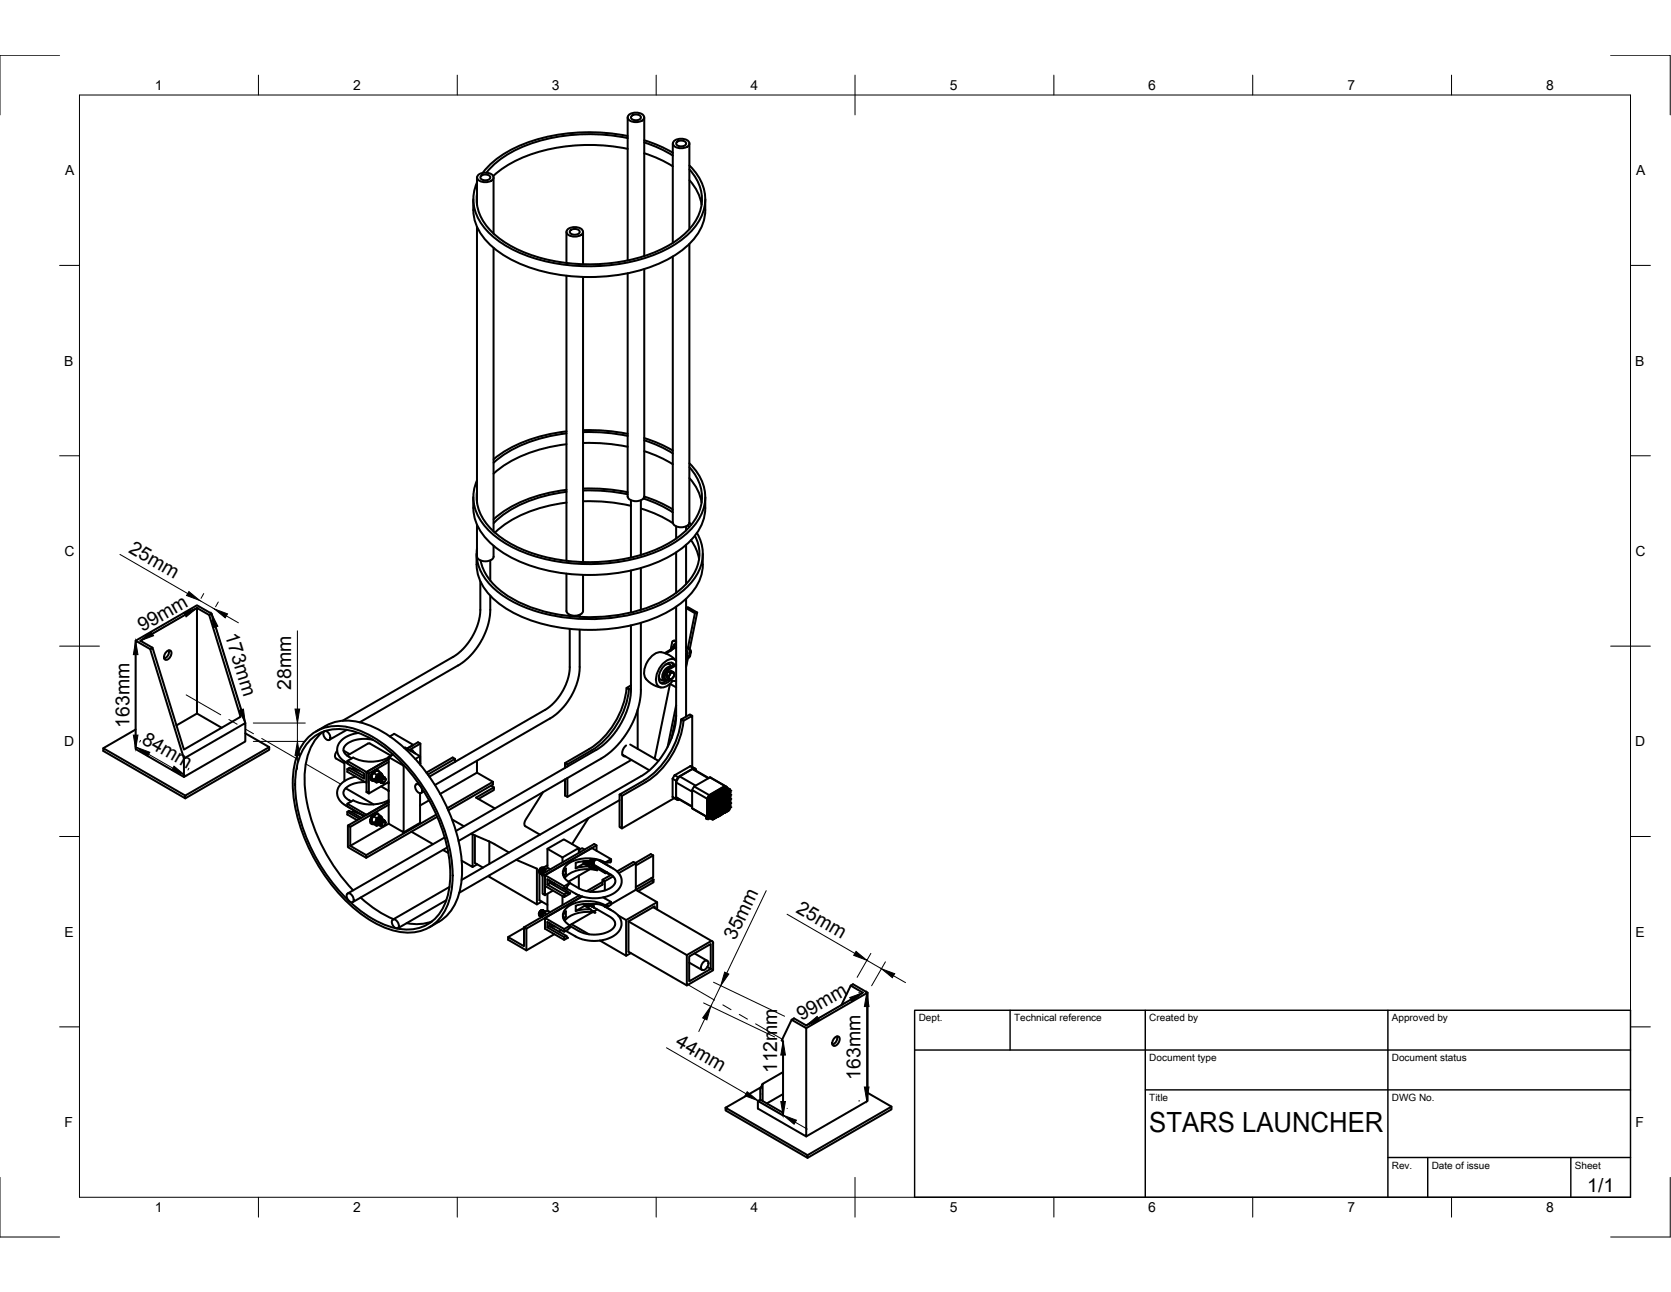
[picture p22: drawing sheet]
<svg xmlns="http://www.w3.org/2000/svg" width="279mm" height="216mm" viewBox="0 0 279 216" stroke-linecap="round" stroke-linejoin="round" font-family="sans-serif">
<defs><g id="words">
<text font-size="4.6" x="192.2" y="189.1">STARS LAUNCHER</text>
<g font-size="3.3">
<text x="21.4" y="92.2" transform="rotate(30 21.4 92.2)">25mm</text>
<text x="23.8" y="105.7" transform="rotate(-30 23.8 105.7)">99mm</text>
<text x="37.6" y="106.1" transform="rotate(73 37.6 106.1)">173mm</text>
<text x="48.7" y="115.2" transform="rotate(-90 48.7 115.2)">28mm</text>
<text x="21.6" y="121.6" transform="rotate(-90 21.6 121.6)">163mm</text>
<text x="23.5" y="124.1" transform="rotate(30 23.5 124.1)">84mm</text>
<text x="132.9" y="152.4" transform="rotate(30 132.9 152.4)">25mm</text>
<text x="123" y="157.3" transform="rotate(-64 123 157.3)">35mm</text>
<text x="134" y="170.6" transform="rotate(-30 134 170.6)">99mm</text>
<text x="112.8" y="174.7" transform="rotate(30 112.8 174.7)">44mm</text>
<text x="129.9" y="179.4" transform="rotate(-90 129.9 179.4)">112mm</text>
<text x="143.9" y="180.4" transform="rotate(-90 143.9 180.4)">163mm</text>
<text x="265.4" y="199.1">1/1</text>
</g>
<g font-size="2.3">
<text x="25.9" y="15">1</text>
<text x="59" y="15">2</text>
<text x="92.3" y="15">3</text>
<text x="125.5" y="15">4</text>
<text x="158.8" y="15">5</text>
<text x="192" y="15">6</text>
<text x="225.3" y="15">7</text>
<text x="258.5" y="15">8</text>
<text x="10.9" y="29.3">A</text>
<text x="273.6" y="29.3">A</text>
<text x="10.8" y="61.1">B</text>
<text x="273.4" y="61.1">B</text>
<text x="10.8" y="92.9">C</text>
<text x="273.5" y="92.9">C</text>
<text x="10.8" y="124.7">D</text>
<text x="273.4" y="124.7">D</text>
<text x="10.8" y="156.5">E</text>
<text x="273.5" y="156.5">E</text>
<text x="10.8" y="188.3">F</text>
<text x="273.5" y="188.3">F</text>
<text x="25.9" y="202.6">1</text>
<text x="59" y="202.6">2</text>
<text x="92.3" y="202.6">3</text>
<text x="125.5" y="202.6">4</text>
<text x="158.8" y="202.6">5</text>
<text x="192" y="202.6">6</text>
<text x="225.3" y="202.6">7</text>
<text x="258.5" y="202.6">8</text>
</g>
<g font-size="1.7">
<text x="153.6" y="170.7">Dept.</text>
<text x="169.6" y="170.7">Technical reference</text>
<text x="192.2" y="170.7">Created by</text>
<text x="232.7" y="170.7">Approved by</text>
<text x="192.2" y="177.3">Document type</text>
<text x="232.7" y="177.3">Document status</text>
<text x="192.2" y="184">Title</text>
<text x="232.7" y="184">DWG No.</text>
<text x="232.7" y="195.3">Rev.</text>
<text x="239.4" y="195.3">Date of issue</text>
<text x="263.3" y="195.3">Sheet</text>
</g>
</g></defs>
<g fill="none" stroke="#000" stroke-width=".34">
<path d="M104.9 19.6v23.9M105 19.3a1.91 1.91 0 0 1 2.6 0 .71 .71 0 0 1-.6 1 1.56 1.56 0 0 1-2.1-.7zM105.6 19.4a1.04 1.04 0 0 1 1.6 .2 .96 .96 0 0 1-1.7 0zM107.7 19.6v23.2M79.1 33.3a9.1 9.1 0 0 0 4.5 8.9 27.6 27.6 0 0 0 16.9 4 25.7 25.7 0 0 0 13-4 9 9 0 0 0 4.4-8.9M79.8 29.7v4.5M79.8 37.9v46.1M79.8 34.2h.1M79.9 29.4a1.91 1.91 0 0 1 2.5 0 .71 .71 0 0 1-.6 1 1.56 1.56 0 0 1-2-.8zM80.4 29.5a1.04 1.04 0 0 1 1.6 .1 .96 .96 0 0 1-1.7 0zM82.5 29.7v9.3M94.7 38.7v5.3"/>
<path d="M94.8 38.4a1.91 1.91 0 0 1 2.6 0 .71 .71 0 0 1-.7 1.1 1.56 1.56 0 0 1-2-.8zM95.3 38.6a1.04 1.04 0 0 1 1.6 .1 .96 .96 0 0 1-1.6 0zM97.5 38.7v5.5M105 22.7a30.3 30.3 0 0 0-20.2 2.7 13.4 13.4 0 0 0-4.1 3.5M105 24.9a29.9 29.9 0 0 0-19.2 2.2l-2.3 1.5-1 .8M105 23.1a29.6 29.6 0 0 0-19.6 2.4 13.3 13.3 0 0 0-4.1 3.4M107.7 23.4l2.2 .8 2.6 1.3M107.7 25.6l2.9 1.2 1.9 1M107.7 23.8l2.2 .8 2.6 1.4M112.5 24v16.6M112.6 23.7a1.91 1.91 0 0 1 2.6 0 .71 .71 0 0 1-.7 1 1.56 1.56 0 0 1-2-.7zM113.1 23.8a1.04 1.04 0 0 1 1.6 .2 .96 .96 0 0 1-1.6 0z"/>
<path d="M115.3 24v14.3M115.3 27.6a7.3 7.3 0 0 1 1.7 9.1 15.3 15.3 0 0 1-8.7 6.3 31.3 31.3 0 0 1-22.4-1.2 12.5 12.5 0 0 1-6.3-6.1 6.6 6.6 0 0 1 .2-5.2M115.3 30.1l1.2 1.7 .5 1.2 .3 1.2M115.3 28.3a7 7 0 0 1 0 9.9 19.2 19.2 0 0 1-10.9 5.4 30.2 30.2 0 0 1-18.1-2.1 12 12 0 0 1-6.2-6l-.3-1-.1-1.1 .1-1M82.5 41.4v47.4M94.7 46.1v47.6M97.5 46.3v47.6M104.9 45.7v37.3M107.7 45v38l2.9 1.1 1.9 1M112.5 42.9v44.4a1.53 1.53 0 0 0 2.2 .7l.5-.4 .1-.3M115.3 40.8v46.5M94.7 72.4a22 22 0 0 0-12.2 4.9"/>
<path d="M94.7 74.2a22 22 0 0 0-12.2 4.9M94.7 72.1a23.7 23.7 0 0 0-12.2 4.6M97.5 72.2a31.8 31.8 0 0 1 7.5 .6M97.5 74a31.8 31.8 0 0 1 7.5 .7M97.5 71.9a32.8 32.8 0 0 1 7.5 .6M107.7 73.2l2.2 .8 2.6 1.3M107.7 73.6l2.2 .8 2.6 1.4M107.7 75.4l2.2 .8 2.6 1.4M115.3 77.4a7.3 7.3 0 0 1 1.7 9.1 15.3 15.3 0 0 1-8.7 6.3 31.3 31.3 0 0 1-22.4-1.2 12.5 12.5 0 0 1-6.3-6.1 6.6 6.6 0 0 1 .2-5.2M115.3 78.1a7 7 0 0 1 0 9.9 19.2 19.2 0 0 1-10.9 5.4 30.2 30.2 0 0 1-18.1-2.1 12 12 0 0 1-6.2-6l-.3-1.1-.1-1 .1-1M115.3 79.9l1.2 1.7 .5 1.2 .3 1.2M79.1 83.1a9.1 9.1 0 0 0 4.5 8.9 27.6 27.6 0 0 0 16.9 4 25.7 25.7 0 0 0 13-4 9 9 0 0 0 4.4-8.9"/>
<path d="M79.7 92.5v1.8M79.8 87.7v5.3a1.53 1.53 0 0 0 2.2 .6l.5-.3v-.3M79.8 84h.1M80.3 97.1v4.9l-.3 1.9-.4 1.2-.6 1.3-1.5 2-1.6 1.3-18.6 10.7M82 99.6l-.1 3.3-.6 2.3-1.2 2.5-.9 1.2-.9 1.1-1.6 1.2-16.6 9.5M82 93.6v3.4M82.5 91.2v1.8M94.7 95.9v6.2M94.7 81.9a22 22 0 0 0-12.2 4.9M94.7 84a21.2 21.2 0 0 0-11.9 5M94.7 82.2a20.6 20.6 0 0 0-12.2 5.2M97.5 96.1v6"/>
<path d="M97.5 83.8a30.8 30.8 0 0 1 8 .7M97.5 82a31 31 0 0 1 7.5 .6M97.5 81.6a32 32 0 0 1 7.5 .7M104.9 83a1.53 1.53 0 0 0 2.3 .6l.4-.4 .1-.2M105.5 83.6v9.6M105.5 95.3v7.1M107.2 83.6v9.1M107.2 94.9v7M107.2 85a20.2 20.2 0 0 1 5.3 2.4M107.6 83.3a19.8 19.8 0 0 1 4.9 2.3M113.1 88v2M113.1 92.3v6.8"/>
<path d="M114.7 88v.6M114.7 91.1v6.5M115 87.8l.3 .3M115.3 87.4l.3 .3M115.5 90.3l.9 1.5 .5 1.6M116.2 89.5a6.6 6.6 0 0 1-1.1 7.6 18.1 18.1 0 0 1-10.1 5.4 28.8 28.8 0 0 1-19.4-2.5 9.9 9.9 0 0 1-5.2-6.3M116.5 89.1a6.9 6.9 0 0 1-1.2 8.6 19.7 19.7 0 0 1-10.9 5.2 30.1 30.1 0 0 1-18.7-2.4 11.5 11.5 0 0 1-5.7-5.9l-.3-2 .1-1M117.5 92.5a8.8 8.8 0 0 1-4.3 8.8 26.9 26.9 0 0 1-16.5 3.9 24.1 24.1 0 0 1-13.8-4.8 8.1 8.1 0 0 1-3.2-6.1M25.1 108.5l-2.4-1.4v18.1l8.1 4.6M27.8 108.9l.2-.1 .5-.1a1.01 1.01 0 0 1-.9 1.5 .88 .88 0 0 1 .2-1.3zM28.2 108.7a1.23 1.23 0 0 1-.7 1.3M32.9 101.6l-9.4 5.5 2 1.1"/>
<path d="M32.9 119.2l-3.4 2M35 102.8l-2.1-1.2v17.6l4.2 2.4M35.4 102.5l-2.5-1.4-10.2 6M94.7 102.1a1.53 1.53 0 0 0 2.2 .6l.5-.4 .1-.2M95.3 105.1v6.7l-.2 .9-.3 1.3-.6 1.3-1.5 2.1-1.3 1.1-19.6 11.3M95.3 102.7v.3M96.9 105.2v6.6l-.1 1.3-.4 1.4-.6 1.3-.9 1.5-1 1.2-.8 .8-1.1 .7-19.3 11.2M96.9 102.7v.4M104.8 115a14 14 0 0 1-6.3 10.2l-4 2.3 .4 .2 4-2.3a13.9 13.9 0 0 0 6.3-10.2M105.5 104.5v11.1l-.2 1.4-.5 1.8-.4 1.1-.8 1.4-1.2 1.7-1.3 1.3-1.1 .9-23.8 13.7M105.5 114.5l-.7 .5 .3 .2 .4-.2M106.6 118.6v6.5"/>
<path d="M107.2 104.1v11.5l-.2 1.5-.4 1.6-.7 1.9-1 1.8-1.2 1.6-1.5 1.5-1.5 1.2-24 13.8M108 113.4l1.1 1 1.4 .5M110.2 113a.61 .61 0 0 0 .5 .7M110.7 113.7h.5M111.3 111.1a.66 .66 0 0 1 1 .3M111.4 112.8l.1 .5 .4 .2v-.2M111.6 113.7a1.35 1.35 0 0 1-1.2 .4M111.7 112.2l-.3 .6 .4 .3M111.9 111.9a1.33 1.33 0 0 0-.6 1.7l1.8 .2M112.1 112.6l.4-.2a.64 .64 0 0 1 .1 .7 .64 .64 0 0 1-.7 .3v-.5zM112.1 112.4l.5-.1-.4-.2-.5 .1 .4 .2-.3 .7 .1 .2M112.2 111.4a1.53 1.53 0 0 0-1.4 2.1l.4 .2h.3"/>
<path d="M112.3 110.7l.3 .6M112.5 108.4l-1.2 .8M112.6 107.1l.5 .1M112.6 112.3l.1 .4-.1 .4-.2 .3-.5 .1M112.7 108.3h-.2l-.1-.2 .2 .3M112.8 111.1a.87 .87 0 0 0-1.4-.1 2.8 2.8 0 0 0-1.2 2.8 .84 .84 0 0 0 1.4 .3l.4-.4M112.9 107.6a.39 .39 0 0 0 .1 .7 .31 .31 0 0 1-.4-.3 .31 .31 0 0 1 .3-.3l.1 .1M113 110.4a1.23 1.23 0 0 0-1.6 0 3.9 3.9 0 0 0-1.6 3.7 1.09 1.09 0 0 0 1.8 .5l.9-.8M113.1 119.6l-.1 1.2-.3 1.3-.6 1.7-.6 1.3-1.7 2.5-1.7 1.5-30.9 17.9M113.1 110.4l-1-.8-1.4-.6a1.97 1.97 0 0 0-2.1 1.1 3.1 3.1 0 0 0-.6 3.3M113.1 111l-1.4 .8-.4 .3a.95 .95 0 0 0 .1 1.5M113.1 107.3l-.3-.2-.3 .1-.3 1.3-1.1 .6"/>
<path d="M113.1 101.4v18.2M113.1 119.6l-.8 3.8M113.1 114.9l-1.1-.6-2.5 12.5M113.1 117.9l-1.5 6.9M113.1 111.2l-1.2 .7M114.7 100.1v19.7M114.7 101.5h.3l1.6 .9-.4 .1-1.5-.9M114.7 108.1l.7 .5 .1 .4M114.7 108.3l.4 .2M114.7 108.7a.33 .33 0 0 1 .3 .4 .33 .33 0 0 1-.3 .3M114.7 109.2l.2 .2M114.7 108.7h.1"/>
<path d="M114.8 109.5l.2 .2M114.8 109.5v.2M114.8 109.7l-.1 .3M114.9 108.8l-.1 .5M115 110l-.3 1.5M115.1 109.6l-.1 .1h-.2M115.1 108.5l.3 .3-.2 .9-.5 .5M115.5 109l-.1 .7-.5 .4-.2 1M115.7 119.6l-.4-.2-1.4 .8 .4 .3 1.4-.9v8.6M116.2 102.5l-1.2 5.8M116.6 102.4l-1.3 6.1M22.7 121.9l-5.4 3.1"/>
<path d="M41 120.8v3.1l-10.2 5.9v-3l10.2-6-5.6-18.3-.4 .3 5.2 17-9.4 5.5-5.3-17.1-.4 .3 5.7 18.3M41 122.5l4 2.4v.4l-14 8.1M45 124.9l-14 8v.5l-13.7-7.9v-.5l13.7 7.9M51.5 123.2a7.3 7.3 0 0 1 8-1.4 22.8 22.8 0 0 1 10.9 9.2 28.5 28.5 0 0 1 5.3 15.3 10.5 10.5 0 0 1-2.6 7.6 7.3 7.3 0 0 1-7.9 1.4 22.8 22.8 0 0 1-11-9.1 28.5 28.5 0 0 1-5.3-15.3 10.5 10.5 0 0 1 2.6-7.7zM51.8 123.7a7.1 7.1 0 0 1 7.7-1.4 22.5 22.5 0 0 1 11.1 9.5 26.1 26.1 0 0 1 4.6 15.9 8.3 8.3 0 0 1-4.2 7 8.7 8.7 0 0 1-7.3-.4 26.1 26.1 0 0 1-11.4-12 24.3 24.3 0 0 1-2.9-12.8 9.6 9.6 0 0 1 2.4-5.8zM52.9 122.2a8.8 8.8 0 0 1 9.7-.6 26.9 26.9 0 0 1 11.7 12.3 24.1 24.1 0 0 1 2.7 14.3 8.1 8.1 0 0 1-3.6 5.9M54 122.3a9.6 9.6 0 0 0-3.1 7.7 28.5 28.5 0 0 0 7.3 17.8l.9 1M54.2 122.2a.96 .96 0 0 1 .9 1.4 .96 .96 0 0 1-.9-1.4zM54.2 122.2h.1M56.4 125.5l-.3 .4a.66 .66 0 0 0 .1 .8l1.4 .9M57.4 125.4l1.1 .6M57.6 127.2v3.3"/>
<path d="M57.8 131.7l4.7 2.7M58 122l-3 1.6M58.1 134.3l3.2 1.9 3.7-2.2-6.8 4 .4 .2 6.4-3.7M58.1 127.2l3.2 1.8 3.7-2.1-3.7 2.1v1.8l-3.2-1.8v-.5l.3-.2 2.5 1.4M58.1 135.7l2 1.1M58.6 138.2v3.1M58.7 135.7l.3-.2 1.2 .5M58.7 128.4h.3l1.1 .4M59 126.6l-.9 .6v.4l2.8 1.6v.9l-2.8-1.6M59 133.7l-.9 .6v.5l2.8 1.6M59.5 129.8l-1.5 .5-1 .7-.6 1v.9l.3 .8 .6 .6 3.2 1.8M59.9 122.5l-1 .2-1.2 .5-.8 .7-.4 .8-.1 .7 .2 .8 .6 .7 .9 .6"/>
<path d="M60.4 136.7l-2-1.2-.3 .2v.4l1.6 1M60.5 136.2h.1M60.6 136.2h.1M60.7 136.3h.1M60.8 136.3h.1M61.1 130.7l-1.1 .1-1.1 .2-.9 .5-.4 .5-.2 .5 .2 .5 .4 .5 .7 .4M61.3 129l.4 .2v3.4l-.4-.2zM61.9 137h.1M61.9 136.9l.2 .2M62 129.8h.1M62.1 129.8l-.1-.1 .1 .2M62.1 129.8h.1"/>
<path d="M62.1 137.2l.3 .5 .6 .3-.4-.5M62.1 137.2l-.2 .1M62.1 137.2h-.2M62.1 130l.3 .5 .6 .3-.3-.5M62.1 130l-.2 .1M62.1 130h-.2M62.1 129.3v.5v-.3M62.2 137.4l-.2 .1M62.2 130.2l-.2 .1M62.3 136.3l-.2 .3M62.3 136.3l.4-.1h-.3l-.2 .2-.1 .7v-.4zM62.4 123.6l-1.1-.1-1.5 .1-1 .3-.9 .5-.4 .6v.6l.4 .6 .9 .5"/>
<path d="M62.4 136.4l-.2 .3M62.4 129.2l-.2 .3M62.4 136.4l.6-.4 .6 .3-.6 .4zM62.4 129.2l.7-.4 .5 .3-.6 .4zM62.4 129.2l-.3 .8 .6 .3 .3-.8M62.5 136.1l.1 .1M62.5 136.1h.1M62.5 128.9h.1M62.6 136.3l-.3 .2-.1 .4M62.6 129l-.3 .3-.1 .3M62.7 128.9l-.3 .1M62.7 128.9v.1"/>
<path d="M62.7 129l-.4 .1M62.7 128.7l.1 .2M62.8 136.1l-.1-.2v.2M62.9 135.9l.1 .1M63 136.7l-.4 .8-.5-.3 .3-.8-.2 .4M63 128.6v.2M63.1 130.4h.1M63.2 137.7h.1M63.3 136.9l-.2 .3M63.3 129.7l-.2 .3M63.3 137.8h.1M63.3 136.1l-.1-.2a1.01 1.01 0 0 0-1.2 1 .6 .6 0 0 0 .2 .8h.3"/>
<path d="M63.4 130.6l-.4 .1a.9 .9 0 0 1 .7-1.5l.2 .5h-.3l-.2 .4-.1 .3 .1 .2M63.4 137.8l-.4 .2M63.4 137l-.2 .3M63.4 130.6l-.4 .2M63.4 129l-.1-.3a.97 .97 0 0 0-1.3 .9 .62 .62 0 0 0 .3 .9h.2M63.4 130.6h.1M63.4 129.7l-.2 .4M63.4 137.8v.1M63.5 137l-.2 .4M63.5 129.8l-.2 .3M63.6 136.7h.1M63.6 129.5h.1"/>
<path d="M63.6 136.3l.3 .6a.36 .36 0 0 0-.1-.4 .36 .36 0 0 0-.5 0l-.4 .6a.48 .48 0 0 0 .3 .8l.2-.1M63.6 136.7l-.3 .1-.2 .3-.1 .3 .2 .3M63.6 129.1l.3 .4v.2M63.6 136.7v.1M63.6 136.7a.59 .59 0 0 0-.5 .3 .59 .59 0 0 0 0 .7v-.1M63.6 129.9l-.1 .3M63.6 137.1l-.2 .3M63.6 129.5a.58 .58 0 0 0-.5 .3 .58 .58 0 0 0 0 .6M63.6 129.5l-.2 .1-.3 .3-.1 .3 .2 .3M63.7 138h.1M63.7 136.8h-.3l-.3 .4v.3l.1 .2M63.7 129.6l-.2-.1-.3 .3-.1 .4 .1 .3"/>
<path d="M63.7 131.4l1.3 .7M63.7 136.8h-.2l-.3 .4v.3l.1 .3M63.7 137.2l-.1 .3M63.7 136.8h.1M63.8 129.9l-.2 .4M63.8 129.6h-.3l-.3 .4v.3l.1 .3M63.8 130.8h.1M63.8 138.1h.1M63.8 136.9l-.2-.1-.4 .4v.4l.2 .2M63.8 129.6h-.2l-.3 .3-.1 .4 .2 .3M63.9 136.9h-.3l-.3 .4v.3l.1 .2M63.9 137.3l-.2 .3"/>
<path d="M63.9 136.9h.1M63.9 130l-.2 .4M63.9 129.7h-.2l-.3 .3-.1 .4 .2 .2M63.9 136.9h-.3l-.2 .3-.1 .4 .2 .3M64 137h-.3l-.2 .2-.1 .5 .2 .2M64 137h.1M64 129.7l-.2 .1-.3 .3-.1 .4 .2 .2M64 137.5l.3-.2 .2 .2-.2 .4-.3 .1-.1-.2zM64 130.2l.3-.1 .2 .2-.2 .3-.3 .2-.1-.2zM64.1 137h-.4l-.2 .4-.1 .3 .2 .2M64.1 129.8h-.3l-.3 .3-.1 .4 .2 .2M64.1 130l-.3 .6"/>
<path d="M64.1 137.3l-.3 .5M64.1 137l-.2 .1-.3 .3-.1 .4 .2 .2M64.1 137h.1M64.2 129.8h-.3l-.3 .4v.4l.1 .2M64.2 138h-.1M64.2 137.1h-.3l-.3 .3v.4l.1 .2M64.2 130.8h.1M64.2 129.9l-.3-.1-.3 .4v.4l.1 .2M64.3 137.1h-.3l-.3 .3v.5l.1 .2M64.3 137.1h.1M64.3 129.9h-.3l-.2 .3-.1 .4 .1 .2M64.3 137.2l-.1-.1-.2 .1-.3 .4v.4l.2 .1 .2-.1"/>
<path d="M64.3 130l-.3-.1-.3 .5v.4h.4M64.5 137.5h.1M64.5 137.5l-.2-.3-.4 .3-.1 .5h.3M64.5 130.3h.1M64.5 130.3l-.2-.3-.4 .2-.1 .5 .1 .1h.3M64.8 130.8l.2 .1M64.9 130.7l.1 .1M64.9 132.2h.1M65 126.5l2.5 1.5v11.1l-2.5-1.5zM65 137.6l-6.4 3.7M65 127.3l-3.3 1.9M65 130.7l-3.3 1.9"/>
<path d="M65 126.5a6.5 6.5 0 0 1-5.9 .1M65 133.7a6.5 6.5 0 0 1-5.9 0M65.2 123.1l.7-.5 3.2 1.9-1.1 .6 1.9-1.1 .4 .3-.1 3.3M65.7 126l-.3 .3-3.7-2.1-3.7 2.1M65.7 126.1l-.7 .4M67.6 127.9l-.1 .1M67.6 125l.1-.1 2.5 1.5M68.5 125.4l.3-.1 .2 .1 .1 .3M68.7 125.3l.1 .2M68.7 125.5l.6 .3M68.8 139l3.6 2.1M69.4 125.8v.1"/>
<path d="M69.6 131.1a.96 .96 0 0 1 .8 1.4 .96 .96 0 0 1-.8-1.4zM69.9 130.9l-.3 .2M70.2 132.5v5l-2.7 1.6M70.2 126.4v1.4M70.2 126.4l-.8 .4M70.3 124.3l-1.9 1M70.9 132.3l-.5 .2M71.7 133.7l-1.5 .9M72.9 136.1l-11.7 6.8M73.1 136.5l-11.9 6.8-3-1.7v-3.6M74.4 139.9l-16.3 9.4M75.6 136.9l2 1.2"/>
<path d="M76.1 127.3v-.5l-.4-.2-4.4 2.5M76.1 126.8l-4.6 2.6M78.8 139.3l3.2 1.4 3.1 1.8M79 139.4v5.5l-1.8-1.1M79.4 139.6v4.6l1.4 .8M79.8 127.1v2M79.8 129.1l-6.2 3.6M79.8 129.1l2.6 1.5M80 133.5l2.6-1.5v-.4l-3 1.7 3.2 1.8M82.1 131.3l.5 .3M82.4 130.6l-7.6 4.5M82.4 130.6v.5l-7.4 4.3"/>
<path d="M90.8 132.4l-2.9 4.5a.89 .89 0 0 0-.1 1.2l2.5 1.4M94.5 127.5v.8M94.9 127.7v.4M94.9 130v3.2M98.4 136.7l-2.7 4.4M103.6 132.8v5.4l.4 .2 8.8-5M103.6 133.7l-26.8 15.5M104.1 126.1l4.5 2.6M104.2 126.2h-.1M104.7 124.6a1.43 1.43 0 0 0-.5 1.7l.4 .1M105.4 124.4l4.7 2.7M105.6 127l-10.7 6.2-.4-.3v-2.7"/>
<path d="M107.6 130.5l-4 2.3 .4 .2v5.4M108 130.7l-4 2.3M112.5 130.1l.5 .4M112.5 133.2l.7 .4M112.5 133.2l.5 .3M112.8 129.6h.1M112.8 129.6l-.3 .5v3.1M112.8 129.6l.6 .3M113 130.5v3M113 130.7l2.7 1.6M113 133.2l2.7 1.6M113 133.5l.4 .2"/>
<path d="M113.1 133.2l2.6 1.6M113.4 129.9l-.4 .6M113.6 133.6l-.2 .1M113.6 129.7l-.5 1M113.9 120.2a14 14 0 0 1-6.3 10.2M114.3 120.5a14 14 0 0 1-6.3 10.2M115.5 128l-2.7 1.6M115.5 128l.7 .4M115.5 128l.5 .4-2.6 1.5M115.7 135.1l.2 .1M115.8 128.5l-2.2 1.2 2.7 1.6M115.8 128.5l2.6 1.6"/>
<path d="M115.8 128.5l2.7 1.5M115.9 135.2l2.5 1.4M116 128.3l.4 .2v.3M116.1 131.4l-.4 .6M118.1 136.4v.5h.3l.2-.2M118.1 136.5v.4M118.2 133.5l-2.5-1.5v3.1M118.2 133.5v3l-2.5-1.4M118.2 136.5l.4 .2M118.3 133.5v2.9M118.3 136.4l.1 .1M118.3 136.4l.2 .2"/>
<path d="M118.3 133.5h.1v3M118.3 136.5l.8 .4M118.4 136.5h.1M118.4 136.6v.3M118.5 133.5h-.1M118.5 133.5v3.1M118.5 133.5h.1M118.5 136.6l.6 .3-.1-.1M118.5 133.5l.1 .1M118.6 132.9l-.4 .6M118.6 135l.4 .3-.4-.1M118.6 136.4l.4 .3-.4-.2"/>
<path d="M118.6 133.6l.4 .4-.4-.2M118.6 132.9l.1 .1M118.6 132.9l-.3 .5M118.6 136.5l-.1 .1M118.6 135.2v.2l.4 .3-.4-.2-.1 .1 .4 .3v.1M118.6 133.8v.2l.4 .3-.4-.2-.1 .1 .4 .3v.2M118.6 133.2l.5 .3-.1 .1-.3-.2M118.7 133.4v.1M118.7 136.7h-.1M118.7 133.4l-.2 .1M118.7 136.6h.1M118.7 136.3h.1"/>
<path d="M118.7 135.9h.1M118.7 135.6h.1M118.7 134.5v.1M118.7 134.2h.1M118.7 133.8v.1M118.7 134.9h.1M118.7 135.2h.1M118.7 129.9l.2 .1M118.7 133l.1 .3M118.7 133l-.1 .2M118.7 133.9h.1M118.7 134.2l.1 .1"/>
<path d="M118.7 134.6h.1M118.7 135.3h.1M118.7 136h.1M118.7 136.6l.1 .1M118.8 133.5l.3 .3M118.8 133.3l.5 .1M118.8 133l.5 .4M118.9 133.6h.1M118.9 130l2.5 1.4M118.9 136.1l-.4-.2 .5 .4M118.9 134.7l-.4-.2 .4 .3M118.9 134.8l.1 .2-.4-.2v.2"/>
<path d="M119 134l.1 .2M119 135.4l.1 .2M119 133.9h.1M119 134.6h.1M119 135.3h.1M119 136h.1M119 136.7h.1M119 132.9v.1M119 136.3l-.4-.1v.2M119 133.3h.1M119 133l.3 .2M119 133.4h.1"/>
<path d="M119.1 132.8l.2-.2v.3M119.1 132.8l-.3 .2M119.1 132.8v.2M119.1 133.4h.1M119.1 136.8l.2 .1M119.1 136.2h.2M119.1 134.8h.2M119.1 135.8l.1 .1M119.1 134.4l.1 .1M119.1 134.9l.2 .2h-.2M119.1 136.7l.2 .1M119.1 136.3l.2 .2h-.2"/>
<path d="M119.1 135.3l.2 .2h-.2M119.1 133.9l.2 .2h-.2M119.1 133.6l.2 .2-.2-.1M119.1 134.9l-.1 .1 .1 .2M119.1 136.3l-.1 .1 .1 .2M119.1 133.6h.1M119.1 132.9l.5 .3M119.1 133.5h.1M119.1 135.2l-.1 .2M119.1 133.8l-.1 .2M119.1 134.5v.1M119.1 134.9h.1"/>
<path d="M119.1 135.9v.1M119.1 136.3h.1M119.1 136.6l-.1 .1M119.1 133.8v.1M119.1 134.5h.1M119.1 135.2h.1M119.1 135.9h.1M119.1 136.6h.1M119.2 133.1h.1M119.2 135.9l.1-.1-.2-.2-.1 .1 .1 .2M119.2 134.5l.1-.1-.2-.1h-.1l.1 .2M119.2 133.8l.1 .1"/>
<path d="M119.3 132.8h.1M119.3 136.2l-.2-.2-.1 .1 .1 .1M119.3 134.8l-.2-.2-.1 .1 .1 .2M119.3 136.9h.1M119.3 132.8l.4 .3M119.3 132.6l.4-.1v.2M119.4 134.9v.2l-.1 .1v.1M119.4 133.2v.2l-.1 .1M119.4 133.5v.2l-.1 .1M119.4 133.9v.1M119.4 134.2v.2M119.4 134.6v.1l-.1 .2"/>
<path d="M119.4 135.3v.1M119.4 135.6v.2M119.4 135.9v.2l-.1 .1v.1M119.4 136.3v.2l-.1 .1M119.4 136.6v.2M119.4 136.7h.2M119.4 136.5l.2 .2M119.4 136.3h.2M119.4 136.2l.2 .1M119.4 135.8l.2 .2M119.4 135.5l.2 .2-.2-.1M119.4 135.3h.2"/>
<path d="M119.4 135.1l.2 .2M119.4 134.4l.2 .2M119.4 134.1l.2 .2h-.2M119.4 133.9h.2M119.4 133.7l.2 .2M119.4 133.4l.1 .1M119.4 134.8h.1M119.4 136l.1 .1M119.4 134.6l.1 .1M119.4 133.2l.1 .1M119.4 134.1l-.2 .1h.1M119.4 134.4l-.2 .1 .1 .1"/>
<path d="M119.4 135.5h-.2l.1 .1M119.4 135.8l-.2 .1h.1M119.4 132.7l.4 .3v.1M119.4 134h.1M119.4 135.4h.1M119.4 136.8h.1M119.4 134v.1M119.4 136.8l-.1 .1M119.5 132.9h.1M119.5 132.9v.1M119.5 134.8l.1 .2h-.2M119.5 133.5l.1 .1h-.2"/>
<path d="M119.5 134l.2 .2M119.5 135.4l.2 .2M119.6 132.6l.4 .3v.1M119.6 136h-.1M119.6 134.6l-.1 .1M119.6 133.2l-.1 .1M119.6 133.2v.1M119.6 133.9h.1M119.6 134.6h.1M119.6 135.3h.1M119.6 136h.1M119.6 136.7h.1"/>
<path d="M119.7 132.5l.3-.2v.2M119.7 134.8h.2M119.7 136.3l.2 .2h-.2M119.7 136.2h.2M119.7 135.3l.2 .2h-.2M119.7 134.9l.2 .2h-.2M119.7 133.9l.2 .2h-.2M119.7 133.6l.2 .2-.2-.1M119.7 133.4h.2M119.7 135.8l.1 .1M119.7 134.4l.1 .1M119.7 133.1h.1"/>
<path d="M119.7 133.6h-.2l.2 .2M119.7 134.9l-.2 .1 .2 .2M119.7 136.3l-.2 .1 .2 .2M119.7 133.2h.1M119.7 134.5h.1M119.7 135.9h.1M119.7 133.8v.1M119.7 135.2h.1M119.7 136.6h.1M119.7 132.5l.5 .4h-.2M119.7 134.9h.1M119.7 133.5h.1"/>
<path d="M119.7 133.8l-.1 .2M119.7 135.2l-.1 .2M119.7 136.3h.1M119.7 136.6l-.1 .1M119.8 132.7v.1M119.8 135.9v-.2h-.2l.1 .2M119.8 134.5v-.2h-.2l.1 .2M119.8 133.8l.2 .2M119.9 132.4l.4 .3v.2M119.9 134.8l-.2-.2-.1 .1 .1 .2M119.9 136.2l-.2-.2-.1 .1 .1 .1M119.9 133.4l-.2-.2-.1 .1 .1 .2"/>
<path d="M120 132.3l.2-.2v.2M120 136.3h.2M120 136.2l.2 .1M120 135.6l.2 .1v-.1l-.2-.1h-.1l.1 .3M120 135.3h.2M120 135.1l.2 .2M120 134.3h.2l-.2-.2-.1 .1 .1 .2M120 133.9h.2M120 133.7l.2 .2M120 133.4l.1 .1M120 134.8h.1M120 134.6l.1 .1"/>
<path d="M120 136l.1 .1M120 133.2l.1 .1M120 133.4l-.2 .1 .2 .2-.1 .1M120 134.8l-.2 .1 .2 .2M120 135.1l-.2 .1 .2 .2M120 136.1l-.2 .1 .2 .2-.1 .2M120 132.3l.5 .4h-.2M120 134v.1M120 135.4h.1M120 134h.1M120.1 132.6h.1M120.1 134.8l.1 .2h-.2"/>
<path d="M120.1 133.5l.1 .1h-.2M120.1 134.3l.2 .2M120.1 133l.2 .1M120.1 133.3l.2 .2M120.1 133.6l.2 .2M120.1 134l.2 .2M120.1 134.7l.2 .2M120.1 135l.2 .2M120.1 135.4l.2 .2M120.1 135.7l.2 .2M120.1 136.1l.2 .1M120.2 134.3h.2v.2"/>
<path d="M120.2 136.1l.1-.1 .2 .2M120.2 135.7h.2v.2M120.2 134.7l.1-.1 .2 .2M120.2 133.3l.1-.1 .2 .2M120.2 133l.2-.1v.2M120.2 133.2v.1M120.2 133.9h.1M120.2 134.6h.1M120.2 135.3h.1M120.2 136h.1M120.2 132.2v.1M120.2 134.6l-.1 .1"/>
<path d="M120.2 134.6l-.2-.2-.1 .1 .1 .3M120.2 136h-.1M120.2 136l-.2-.2-.1 .1 .1 .2M120.2 133.2l-.1 .1M120.2 133.2l-.2-.1h-.1l.1 .3M120.2 132.3l.4 .3M120.2 132.1l.3-.1v.2M120.3 136.2h.2M120.3 135.3l.2 .2h-.2M120.3 134.9l.2 .2h-.2M120.3 134.8h.2M120.3 133.9l.2 .2h-.2"/>
<path d="M120.3 133.6l.2 .2-.2-.1M120.3 133.4h.2M120.3 134.4l.1 .1M120.3 135.8l.1 .1M120.3 133.1h.1M120.3 133.6h-.1M120.3 134.9l-.1 .1M120.3 132.2h.1M120.3 134.5v.1M120.3 133.1v.1M120.3 133.5h.1M120.3 133.8l-.1 .2"/>
<path d="M120.3 134.9h.1M120.3 135.2l-.1 .2M120.3 135.9v.1M120.3 136.3l-.1 .1M120.3 133.2h.1M120.3 133.8v.1M120.3 134.5h.1M120.3 135.2h.1M120.3 135.9h.1M120.4 132.4h.1M120.4 132.2l.3 .2M120.4 134.2l.2 .2"/>
<path d="M120.4 132.8l.2 .2M120.4 133.1l.2 .3M120.4 133.5l.2 .2-.1 .1M120.4 133.8l.2 .2M120.4 134.5l.2 .3M120.4 134.9l.2 .2M120.4 135.2l.2 .2M120.4 135.5l.2 .3M120.4 135.9l.2 .2-.1 .1M120.5 132.1v.1M120.5 132.2l.4 .3M120.5 132l.3-.2v.2"/>
<path d="M120.6 135.3h.2M120.6 133.9h.2M120.6 132.5h.2M120.6 134.6l.1 .1M120.6 136l.1 .1M120.6 133.2l.1 .1M120.6 135.1l.1 .1M120.6 134.8h.1M120.6 133.7l.1 .1M120.6 133.4l.1 .1M120.6 133.4l-.1 .1M120.6 134.8l-.1 .1"/>
<path d="M120.6 135.1l-.1 .1M120.6 132l.4 .2M120.6 132.6v.1M120.6 134v.1M120.6 135.4h.1M120.6 132.6h.1M120.6 134h.1M120.7 132.2h.1M120.7 132.2v.1M120.7 134.1l-.2 .1M120.7 135.9h-.2M120.7 135.5h-.2"/>
<path d="M120.7 134.5h-.2M120.7 133.1h-.2M120.7 132.8h-.2M120.7 134.1l.1 .2h-.2M120.7 135.9l.1 .1M120.7 135.5l.1 .2-.2-.1M120.7 135.2l.1 .1M120.7 134.8l.1 .2h-.2M120.7 134.5l.1 .1M120.7 133.8l.1 .1M120.7 133.5l.1 .1h-.2M120.7 133.1l.1 .1"/>
<path d="M120.7 132.8l.1 .1h-.2M120.7 132.4l.1 .1M120.7 134l.2 .2M120.7 132.6l.2 .3M120.7 133l.2 .1M120.7 133.3l.2 .2M120.7 133.6l.2 .2M120.7 134.3l.2 .2M120.7 134.7l.2 .2M120.7 135l.2 .2M120.7 135.4l.2 .2M120.7 135.7l.2 .2"/>
<path d="M120.8 131.9v.1M120.8 136h-.1M120.8 134.6l-.1 .1M120.8 133.2l-.1 .1M120.8 132.5v.1M120.8 133.2v.1M120.8 133.9h.1M120.8 134.6h.1M120.8 135.3h.1M120.8 136h.1M120.8 132l.4 .2-.2 .2M120.8 131.8l.3-.2v.2"/>
<path d="M120.9 134.1l.1 .1M120.9 133.9l.1 .1M120.9 135.8l.1 .1M120.9 135.5h.1M120.9 135.3l.1 .1M120.9 135.1l.1 .1M120.9 134.8h.1M120.9 134.4l.1 .1M120.9 133.7l.1 .1M120.9 133.4l.1 .1M120.9 133.1h.1M120.9 132.7l.1 .1"/>
<path d="M120.9 132.5l.1 .1M120.9 132.4h.1M120.9 132.5l-.1 .1M120.9 133.9l-.1 .1M120.9 135.3l-.1 .1M120.9 136l-.1 .1M120.9 133.2h.1M120.9 134.5h.1M120.9 135.9h.1M120.9 132.5h.1M120.9 133.8v.1M120.9 135.2h.1"/>
<path d="M120.9 131.8l.4 .3M120.9 133.5h.1M120.9 134.9h.1M120.9 135.2v.1M121 132.1h.1M121 134.3h-.2M121 135.7h-.2M121 135h-.2M121 133.6h-.2M121 132.9l-.2 .1M121 134.7h-.2M121 133.3h-.2"/>
<path d="M121 134v.1M121 135.7v.2M121 135.3v.2M121 135v.2M121 134.6l.1 .2M121 134.3v.2M121 133.6v.2M121 133.3l.1 .1M121 132.9v.2M121 132.6v.2M121 132.2v.2M121 133.8l.2 .2"/>
<path d="M121 132.5l.2 .1M121.1 131.7v.1M121.1 134.8h-.1M121.1 133.4l-.1 .1M121.1 132.4h.1M121.1 131.8l.4 .3M121.2 131.4l-2.6 1.5M121.2 131.4l.1 .1M121.2 131.4l.2 .2M121.2 133.9h.2M121.2 133.7l.2 .2M121.2 135.5l.2 .2-.2-.1"/>
<path d="M121.2 135.3h.2M121.2 135.1l.2 .2M121.2 134.4l.2 .2M121.2 134.1l.2 .2h-.2M121.2 133.1l.2 .1M121.2 132.7l.2 .2h-.2M121.2 132.5h.2M121.2 132.4l.2 .1M121.2 134.8h.1M121.2 133.4l.1 .1M121.2 134.6l.1 .1M121.2 133.2l.1 .1"/>
<path d="M121.2 132.7l-.2 .1 .2 .2M121.2 133l-.2 .1 .2 .2-.2 .2 .2 .2-.2 .1M121.2 134.1l-.2 .1 .2 .2M121.2 134.4l-.2 .1 .2 .2-.2 .2 .2 .1-.2 .2 .2 .2M121.2 135.5h-.2l.2 .3M121.2 131.3l-2.5-1.4-2.6 1.5M121.2 131.3l-2.6 1.6-2.5-1.5M121.2 135.8l-.2 .1M121.2 131.3l.3 .3M121.2 131.6l.5 .4M121.2 134v.1M121.2 132.6v.1"/>
<path d="M121.2 135.4h.1M121.2 132.6h.1M121.2 134h.1M121.2 131.5l.8 .4M121.3 131.5h.1M121.3 131.9h.1M121.3 131.5l-.2 .1M121.3 134.8l.1 .2h-.2M121.3 133.5l.1 .1h-.2M121.3 132.1l.1 .1h-.2M121.3 131.5l.1 .1M121.3 132.6l.2 .3"/>
<path d="M121.3 134l.2 .2M121.3 135.4l.2 .2M121.4 131.6h.1M121.4 134.6l-.1 .1M121.4 133.2l-.1 .1M121.4 132.5v.1M121.4 133.2v.1M121.4 133.9h.1M121.4 134.6h.1M121.4 135.3h.1M121.4 131.6l.4 .3-.1 .2 .1 .2-.1 .1M121.4 131.6l.6 .4"/>
<path d="M121.5 133.6l.2 .2-.2-.1M121.5 135.3l.2 .2h-.2M121.5 134.9l.2 .2h-.2M121.5 134.8h.2M121.5 134.6l.2 .2M121.5 134.3l.2 .1-.1 .1M121.5 133.9l.2 .2h-.2M121.5 133.4h.2M121.5 133.2l.2 .2M121.5 132.9l.2 .1-.1 .1M121.5 132.5l.2 .2h-.2M121.5 132.4h.2"/>
<path d="M121.5 132.2l.2 .2M121.5 132h.2M121.5 134.4l.1 .1M121.5 133.1h.1M121.5 132.9l-.2 .1 .2 .1M121.5 133.2l-.2 .1 .2 .2M121.5 134.3h-.2l.2 .2M121.5 134.6l-.2 .1 .2 .2M121.5 135.6l-.2 .1M121.5 133.8l-.2 .2M121.5 133.5l-.2 .1 .2 .2M121.5 132.1l-.2 .2 .2 .2"/>
<path d="M121.5 132.5l-.2 .1M121.5 134.9l-.2 .1 .2 .2M121.5 135.2l-.2 .2M121.5 133.2h.1M121.5 134.5h.1M121.5 132.5h.1M121.5 133.8v.1M121.5 135.2h.1M121.6 131.7h.1M121.6 132.5l.2 .1M121.6 133.8l.2 .2M121.7 132.4h.1"/>
<path d="M121.8 135.1l.2 .2M121.8 134.4l.2 .2M121.8 134.1l.2 .2h-.2M121.8 133.9h.2M121.8 133.7l.2 .2M121.8 133.1l.2 .1M121.8 132.7l.2 .2h-.2M121.8 132.5h.2M121.8 132.4l.2 .1M121.8 133.4l.1 .1M121.8 134.8h.1M121.8 134.6l.1 .1"/>
<path d="M121.8 133.2l.1 .1M121.8 132l.1 .1M121.8 131.8l.1 .1M121.8 133l-.2 .1 .2 .3-.2 .1 .2 .2-.1 .1M121.8 132.7l-.2 .1 .2 .2M121.8 134.1l-.2 .1 .2 .2M121.8 134.4l-.2 .1 .2 .2-.1 .2 .1 .1M121.8 135.5h-.1M121.8 132.6v.1M121.8 134v.1M121.8 135l-.1 .2 .1 .2M121.8 135.4h.1"/>
<path d="M121.8 135.1l.2 .1v.1l-.3-.1M121.8 132.6h.1M121.8 134h.1M121.9 133.5l.1 .1h-.2M121.9 134.8l.1 .2h-.2M121.9 132.1l.1 .2-.2-.1M121.9 134l.1 .1M121.9 132.6l.1 .1M122 131.9h-.1M122 134.6l-.1 .1M122 133.2l-.1 .1M122 132.5v.1"/>
<path d="M122 133.2v.1M122 133.9h.1M122 134.6h.1M122.1 133.4v.1M122.1 132v.1M122.1 132.3v.2l-.1 .1M122.1 132.7v.2M122.1 133v.2M122.1 133.7v.2l-.1 .1M122.1 134v.2M122.1 134.4v.1M122.1 134.7v.2"/>
<path d="M122.1 134.3h-.2l.1 .1M122.1 134.6l-.2 .1h.1M122.1 133.2l-.2 .1 .1 .1M122.1 132.9l-.2 .1h.1M122.1 132.5h.1M122.1 133.8v.1M122.1 133.5l-.1 .1v.1M122.1 132.1l-.1 .2M122.1 134.9l-.1 .1M58.1 149.3a.96 .96 0 0 1 .9 1.4 .96 .96 0 0 1-.9-1.4zM58.6 141.3l2.6 1.6M60.3 150a18.9 18.9 0 0 0 5.5 3.6"/>
<path d="M61.2 142.9v.4M65.7 153.7a.96 .96 0 0 1 .8 1.4 .96 .96 0 0 1-.8-1.4zM72.3 154l-1.8 .4h-1.2l-1.3-.1M73.3 154.1l-1.5 .9M74.1 142l.9 .5M74.6 150.4l-8.1 4.7M74.8 141.6l-15.8 9.2M75.1 148.2l-9.4 5.5M79.8 144.4l-.8 .5M81.8 146.3v.2l8 4.6 .8-.4M81.8 140.6v3.8M86.3 143.7l3.5 1.5v5.9"/>
<path d="M87.6 155.1l-2.6 1.5v.4l3 1.8 4.7-2.7M87.6 155v3.1l-2.6-1.5M87.6 155l.4 .2M88 155.2v3.6M90.1 152.7v.1M90.1 152.7h.1M90.1 145.6h.1M90.2 145.8v4.6l1.3 .8M90.3 153.1h.1M90.4 145.9h.1M90.4 152.2l-.3 .5M90.4 152.3l-.2 .3"/>
<path d="M90.4 152.1v.1M90.4 153.2h.1M90.5 145.1l-.2 .4M90.5 145l-.3 .3-.1 .3M90.5 152.3l-.1 .4M90.6 145.2l-.2 .3M90.6 153.2h.1M90.6 146.1h.1M90.7 152.1l-.3 .1-.2 .3-.1 .3 .2 .2M90.7 152.4l-.2 .3M90.7 145l-.3 .1-.2 .3-.1 .3 .2 .2M90.7 145.3l-.2 .3"/>
<path d="M90.7 146l.4 .2v3.4l-.4-.2zM90.7 146.3v.1M90.8 152.1l-.3 .1-.2 .3-.1 .3 .1 .3M90.8 152.5l-.2 .3M90.8 145h-.2l-.3 .4-.1 .4 .2 .1M90.8 145.4l-.2 .3M90.8 145h.1M90.9 152.2l-.3-.1-.3 .4-.1 .4 .2 .2M90.9 145h-.3l-.3 .3v.5l.1 .2M90.9 152.2h-.3l-.2 .4-.1 .3 .1 .3M90.9 152.6l-.2 .3M90.9 152.2h.1"/>
<path d="M91 145.4l-.2 .4M91 152.6l-.3 .6M91 145.1h-.3l-.3 .3v.4l.1 .2M91 152.3l-.2-.1-.4 .3-.1 .4 .2 .3M91 145.4l-.3 .9M91 145.1h-.3l-.3 .3v.4l.2 .2M91 152.5l-.3 .5M91 152.3h-.2l-.3 .4-.1 .3 .2 .2M91 152.3h.1M91.1 145.3l-.3 .5M91.1 145.1l-.3 .1-.2 .3-.1 .4 .1 .2M91.1 145.1h.1"/>
<path d="M91.1 152.3h-.3l-.3 .3v.4l.1 .2M91.1 152.4l-.3 .3-.1 .4M91.1 146.2l3.2 1.9v.5M91.1 153.4l6.2-3.6-9.3 5.4M91.1 145.2l-.2-.1-.3 .3-.1 .3 .1 .4h.1l-.1-.3 .2-.4 .2-.2h.2M91.1 145.3l-.2 .2-.2 .4M91.2 152.4h-.3l-.2 .2-.1 .3v.3M91.2 145.2h-.2l-.3 .3-.1 .4 .1 .2M91.2 152.4h-.2l-.3 .2-.1 .6M91.2 145.2h.1M91.5 155l2.8 1.6 .4-.2M91.5 147.8v-.9l2.8 1.7 .5-.3"/>
<path d="M91.5 141.8l2.6 1.5v.8M91.5 149.4v2.8M91.5 144.6l-.7 .4M91.9 147.1l.1 .5M91.9 154.3v.5M91.9 154.3l.2 .2 .7 .3M92 147.2l.7 .5h.1M92 147.6l-.5 .2 2.8 1.7M92 147.6l2.8 1.6M92 152.4l-.4-.2-.6 .4 .4 .2M92 145.3l-.4-.3-.6 .4 .4 .3M92 154.4l-.1 .1"/>
<path d="M92.1 147.4h-.2M92.4 154.7l-.4 .2M92.5 148.8l-1.4 .8M92.6 154.7l.1 .1M92.6 147.6l.1 .1M93.9 155.4l-.5 .3M94.1 149.7v1.6M94.1 146h.1M94.1 153.2l.2-.5 .3-.4v.9l-.4 .2M94.3 155.3l-3.2-1.9v1.8l3.2 1.9 .6-.4M94.3 156.6v.5M94.4 148.5l.9 .8-1 .6v-.4l.5-.3"/>
<path d="M94.6 153.2l-.3 .5M94.6 145.1v.9l-.4 .3M94.6 145.1l-.5 .9M94.6 146l-.3 .5M94.7 156.4l.2 .3M94.8 149.2l.5 .1M94.9 156.7h.1M95 155.3l-.7 .4-2.8-1.6v.9l.4-.2 2.8 1.6M95.3 155l-.3 .3M95.3 154.7l-1 .6v.4M95.3 147.5l1.5 .9M95.3 154.7v.3"/>
<path d="M95.3 147.5l-1 .6M95.3 147.6l-.5 .7M95.6 154.5l2.9 1.6M96.8 141.7l-2.5-1.4-2.8 1.5v3.3M96.8 142.5v-.8l-2.7 1.6M96.8 146.3v2.1M96.8 149.6v.1M96.8 142.2l.3 .1M96.8 141.8l.1 .1M96.8 141.9h.1zM96.8 141.8h.1M96.8 149.6l-9.2 5.4"/>
<path d="M96.9 141.9h.1M97.5 143.9l.1 .4M97.7 151.1l.7 .4 .4-.1M97.7 151l.1 .4M97.7 151.1h.1M97.7 143.9l.7 .5 .4-.2M97.7 142l-.3-.3-.6 .3h.1M97.8 151.4l-1.5 .8v-.9a8.7 8.7 0 0 1 3.1-.2h.9l.9 .4M97.8 151.4l1.7 1.1-.5-.3M98 144.1l-.4 .1h.2l2.1 1.2M98 143.9l.3 .3M98 151l.3 .3"/>
<path d="M98.1 151.3l-.3 .1M98.1 151v.1M98.1 143.9h.1M98.2 151l.1 .3M98.2 143.9l.1 .3M98.3 151.3l.3 .1h.2M98.3 151.3l.1 .2M98.3 144.2l.1 .2M98.3 144.2l.3 .1 .2-.1M98.4 151l.1 .2M98.4 144.8l.6 .4 .9 .2M98.4 144.8l-.8-.5-1.3 .8"/>
<path d="M98.5 144.8h-.9l-1.3 .3M98.5 151.2h.1M98.5 144h.1M98.5 143.9l-1.4 .1-.8 .2v.9M98.5 144.4l2.7 1.5M98.5 151.2l-.1-.2 .2 .2M98.5 151l.2 .3M98.6 151l.1 .3M98.6 144.1l-.1-.2 .1 .2M98.6 144.1h.1M98.6 145.3l-3.6 2M98.6 144.1l-.1-.2 .2-.1 .8-.2 1.7 .5"/>
<path d="M98.7 151l.1 .4M98.7 151l.2 .4M98.7 144.2l-.1-.4 .2 .4M98.7 144.3l2.7 1.5M98.8 152h-1.3l-1.2 .2M98.8 151.4h.1M98.8 151.1l.1 .3M98.8 151.1v.3l.2 .1M98.8 144.2l-.1-.2v-.3v.4l.2 .2M98.8 144.2h.1M98.9 143.7v.1M98.9 143.7l-.1 .4 .2 .2"/>
<path d="M99 143.9l.1-.2-.1 .3 .1 .4M99 151.5l-.1-.2 .1-.2v.3l.1 .1M99 152.4l-3.8 2.2M99.1 151.1l-.1 .3 .2 .2M99.1 151.1v.3l.1 .2M99.1 144l.2-.4-.2 .5 .1 .3M99.1 143.6l-.1 .6 .1 .2M99.2 151.1v.4l.1 .2-.1-.2zM99.2 144.4h.1M99.2 151.1v.1M99.3 143.6l-.2 .4v.3l.2 .2M99.3 144.5h.1"/>
<path d="M99.3 151.1l-.1 .2 .1 .4M99.3 151.7l2.6 1.5 .7 .5 .2 .3 .1 .5-.3 .5-.4 .4-.6 .4-1 .3-1.9 .1-1.7-.5-1.7-1M99.4 144.5l3 1.9 .5 .6v.5l-.2 .3-.4 .5-.7 .3-1.7 .4h-1.6l-1.5-.6M99.4 144.8l-.3 .2M99.4 143.7l-.2 .3M99.5 143.6l-.3 .5 .1 .4M99.5 143.6l-.3 .5 .1 .4v-.4l.3-.5M99.5 152.5a5.4 5.4 0 0 0-5.1 1.4M99.7 142.2v-.9l-.3-.3-8.7 5M99.7 141.3l-8.6 4.9M99.9 152l-.7 .3M99.9 145.4a6.1 6.1 0 0 0-5.2 1l-.3 .3"/>
<path d="M100 143.7l2.8 1.6 .8 .8 .3 .8v.7l-.2 .7-.5 .6-.7 .5-1.1 .4-1.3 .3h-1.1l-2.1-.4-2.3-1.3M100.1 143.7l2.1 1.2M100.7 147.4l-2.6 1.5M100.9 150l1.3 .7M101.1 151.5l2 1.2 .4 .5 .4 .7v.7l-.2 .8-.5 .6-.7 .5-1.6 .6-2.2 .1-1.9-.4-2.2-1.3M101.1 148.8v-1.6l-.4-.2v.8l-2 1.2 .3-.1 .3 .1M101.1 149.9v.2M101.2 151.3l1-.6v.5l-.4 .2-.6 .1zM101.2 144.1l1-.5-3.2-1.9-7.9 4.5v1.8l3.2 1.9M101.2 151.5l1 .6M101.2 151.3a6.3 6.3 0 0 0-6.5 .4 1.72 1.72 0 0 0 .6 3M101.2 144.1a6.3 6.3 0 0 0-6.5 .5 1.72 1.72 0 0 0 .6 2.9"/>
<path d="M101.4 145.9l.7 .4M101.4 145.8h.1l-.3 .1M101.4 145.8l-.2 .1M101.7 151.4l-.4 .2M102.2 143.6v.4l-.2 .1-.8 .1M102.2 152.1h.1M102.2 146.2l-1.5 .8M102.5 146.5l-1.4 .7M104.7 153.7v6l-4.4-2.5M105.1 154l9.7 5.6M105.5 159.3l-.8 .4M106.3 148.7l3-1.7v.4l-2.6 1.5"/>
<path d="M106.3 148.7l3.6 2.1v1.2M106.3 148.7l-4.1 2.4M106.3 144.3v4.4M106.3 144.3l-2.8 1.6M106.3 144.3l-.4-.3-2.7 1.6M108.9 146.8l.4 .2M109.2 151.6l9.9 5.7M109.2 143l-.4-.3-2.6 1.5M109.2 143l-2.9 1.6M109.2 143v3.6l-2.9 1.6M109.5 151.7v-.3l-4.4 2.6v5l9.7 5.7M109.9 150.8l-5.2 2.9-1.4-.7"/>
<path d="M115.2 159.8l3.6-2.1v4.2l-3.6 2.1zM116.1 159.3l2.2 1.3M119.3 157.6l-.3-.3h-.2l-4 2.3v5.1l4.4-2.6v-4.5M115.2 160.9l2.2 1.2M117.6 160.8l.2-.2h.5a1.01 1.01 0 0 1-.9 1.5 .88 .88 0 0 1 .2-1.3zM118.3 161.6l.5 .3M130.9 179.2l-3.4 1.9M132.4 170.4l2.4 1.4v18.1l-8.1-4.7v-1.2l4.2 2.4v-12.4l-.2-.1zM139.5 173.5l.3-.2 .4-.1a1.01 1.01 0 0 1-.9 1.5 .88 .88 0 0 1 .2-1.2zM140 173.2a1.23 1.23 0 0 1-.8 1.4M140.7 168l1.5-3.3 .4-.2 2.5 1.4-10.3 5.9M142.2 164.7l2.1 1.2-9.5 5.5-2-1.2-.4 .2"/>
<path d="M145.1 165.9v18.1l-10.3 5.9M126.7 184l.4-.2 3.8 2.2M127.1 183.8v-1.9l.4-.8v2.9M127.2 181.7l-5.9 3.4v.5l13.7 7.9v-.5l-13.7-7.9M130.9 182.8l-2.7 1.6M145.1 182.6l4 2.3v.5l-14.1 8.1M149.1 184.9l-14.1 8.1"/>
</g>
<g fill="#000">
<circle cx="61.9" cy="137" r=".17"/>
<circle cx="118.8" cy="134.9" r=".17"/>
<circle cx="118.8" cy="136" r=".17"/>
<circle cx="118.8" cy="134.2" r=".17"/>
<circle cx="118.8" cy="136.6" r=".17"/>
<circle cx="118.8" cy="136.3" r=".17"/>
<circle cx="118.8" cy="135.6" r=".17"/>
<circle cx="118.8" cy="135.3" r=".17"/>
<circle cx="118.8" cy="133.9" r=".17"/>
<circle cx="118.8" cy="134.6" r=".17"/>
<circle cx="119" cy="136.3" r=".17"/>
<circle cx="119" cy="134.3" r=".17"/>
<circle cx="119" cy="135" r=".17"/>
<circle cx="119" cy="135.7" r=".17"/>
<circle cx="119.1" cy="134.9" r=".17"/>
<circle cx="119.1" cy="135.6" r=".17"/>
<circle cx="119.1" cy="136.3" r=".17"/>
<circle cx="119.1" cy="134.2" r=".17"/>
<circle cx="119.3" cy="134.1" r=".17"/>
<circle cx="119.3" cy="135.5" r=".17"/>
<circle cx="119.3" cy="136.5" r=".17"/>
<circle cx="119.3" cy="134.8" r=".17"/>
<circle cx="119.3" cy="133.8" r=".17"/>
<circle cx="119.3" cy="135.1" r=".17"/>
<circle cx="119.3" cy="136.2" r=".17"/>
<circle cx="119.3" cy="135.8" r=".17"/>
<circle cx="119.3" cy="134.4" r=".17"/>
<circle cx="119.3" cy="133.4" r=".17"/>
<circle cx="119.4" cy="133.7" r=".17"/>
<circle cx="119.4" cy="134.4" r=".17"/>
<circle cx="119.4" cy="135.1" r=".17"/>
<circle cx="119.4" cy="136.4" r=".17"/>
<circle cx="119.4" cy="135.7" r=".17"/>
<circle cx="119.6" cy="136.3" r=".17"/>
<circle cx="119.6" cy="133.6" r=".17"/>
<circle cx="119.6" cy="135" r=".17"/>
<circle cx="119.6" cy="135.7" r=".17"/>
<circle cx="119.6" cy="134.3" r=".17"/>
<circle cx="119.7" cy="133.5" r=".17"/>
<circle cx="119.7" cy="134.2" r=".17"/>
<circle cx="119.7" cy="136.3" r=".17"/>
<circle cx="119.7" cy="134.9" r=".17"/>
<circle cx="119.7" cy="135.6" r=".17"/>
<circle cx="119.9" cy="136.2" r=".17"/>
<circle cx="119.9" cy="135.1" r=".17"/>
<circle cx="119.9" cy="134.4" r=".17"/>
<circle cx="119.9" cy="134.1" r=".17"/>
<circle cx="119.9" cy="133.4" r=".17"/>
<circle cx="119.9" cy="134.8" r=".17"/>
<circle cx="119.9" cy="136.5" r=".17"/>
<circle cx="119.9" cy="135.8" r=".17"/>
<circle cx="119.9" cy="135.5" r=".17"/>
<circle cx="119.9" cy="133.8" r=".17"/>
<circle cx="119.9" cy="133.1" r=".17"/>
<circle cx="120" cy="133" r=".17"/>
<circle cx="120" cy="135.1" r=".17"/>
<circle cx="120" cy="135.7" r=".17"/>
<circle cx="120" cy="133.7" r=".17"/>
<circle cx="120" cy="134.4" r=".17"/>
<circle cx="120" cy="136.4" r=".17"/>
<circle cx="120.2" cy="135.7" r=".17"/>
<circle cx="120.2" cy="135" r=".17"/>
<circle cx="120.2" cy="133.6" r=".17"/>
<circle cx="120.2" cy="136.3" r=".17"/>
<circle cx="120.2" cy="134.3" r=".17"/>
<circle cx="120.2" cy="132.9" r=".17"/>
<circle cx="120.3" cy="133.5" r=".17"/>
<circle cx="120.3" cy="135.6" r=".17"/>
<circle cx="120.3" cy="134.2" r=".17"/>
<circle cx="120.3" cy="134.9" r=".17"/>
<circle cx="120.3" cy="136.3" r=".17"/>
<circle cx="120.3" cy="132.8" r=".17"/>
<circle cx="120.5" cy="134.8" r=".17"/>
<circle cx="120.5" cy="134.4" r=".17"/>
<circle cx="120.5" cy="135.8" r=".17"/>
<circle cx="120.5" cy="134.1" r=".17"/>
<circle cx="120.5" cy="133.4" r=".17"/>
<circle cx="120.5" cy="132.7" r=".17"/>
<circle cx="120.5" cy="136.2" r=".17"/>
<circle cx="120.5" cy="135.5" r=".17"/>
<circle cx="120.5" cy="135.1" r=".17"/>
<circle cx="120.5" cy="133.8" r=".17"/>
<circle cx="120.5" cy="133.1" r=".17"/>
<circle cx="120.6" cy="133" r=".17"/>
<circle cx="120.6" cy="133.7" r=".17"/>
<circle cx="120.6" cy="135.1" r=".17"/>
<circle cx="120.6" cy="135.7" r=".17"/>
<circle cx="120.6" cy="134.4" r=".17"/>
<circle cx="120.8" cy="133.6" r=".17"/>
<circle cx="120.8" cy="132.9" r=".17"/>
<circle cx="120.8" cy="135.7" r=".17"/>
<circle cx="120.8" cy="134.3" r=".17"/>
<circle cx="120.8" cy="135" r=".17"/>
<circle cx="120.9" cy="132.8" r=".17"/>
<circle cx="120.9" cy="134.9" r=".17"/>
<circle cx="120.9" cy="134.2" r=".17"/>
<circle cx="120.9" cy="133.5" r=".17"/>
<circle cx="120.9" cy="135.6" r=".17"/>
<circle cx="121.1" cy="135.8" r=".17"/>
<circle cx="121.1" cy="135.5" r=".17"/>
<circle cx="121.1" cy="132.7" r=".17"/>
<circle cx="121.1" cy="134.1" r=".17"/>
<circle cx="121.1" cy="135.1" r=".17"/>
<circle cx="121.1" cy="134.8" r=".17"/>
<circle cx="121.1" cy="133.8" r=".17"/>
<circle cx="121.1" cy="133.1" r=".17"/>
<circle cx="121.1" cy="134.4" r=".17"/>
<circle cx="121.1" cy="133.4" r=".17"/>
<circle cx="121.2" cy="132.3" r=".17"/>
<circle cx="121.2" cy="133" r=".17"/>
<circle cx="121.2" cy="133.7" r=".17"/>
<circle cx="121.2" cy="135.1" r=".17"/>
<circle cx="121.2" cy="134.4" r=".17"/>
<circle cx="121.2" cy="135.7" r=".17"/>
<circle cx="121.4" cy="135.7" r=".17"/>
<circle cx="121.4" cy="132.2" r=".17"/>
<circle cx="121.4" cy="135" r=".17"/>
<circle cx="121.4" cy="134.3" r=".17"/>
<circle cx="121.4" cy="133.6" r=".17"/>
<circle cx="121.4" cy="132.9" r=".17"/>
<circle cx="121.5" cy="132.8" r=".17"/>
<circle cx="121.5" cy="134.9" r=".17"/>
<circle cx="121.5" cy="135.6" r=".17"/>
<circle cx="121.5" cy="132.1" r=".17"/>
<circle cx="121.5" cy="133.5" r=".17"/>
<circle cx="121.5" cy="134.2" r=".17"/>
<circle cx="121.7" cy="135.5" r=".17"/>
<circle cx="121.7" cy="133.8" r=".17"/>
<circle cx="121.7" cy="135.1" r=".17"/>
<circle cx="121.7" cy="134.8" r=".17"/>
<circle cx="121.7" cy="134.1" r=".17"/>
<circle cx="121.7" cy="133.4" r=".17"/>
<circle cx="121.7" cy="133.1" r=".17"/>
<circle cx="121.7" cy="132" r=".17"/>
<circle cx="121.7" cy="134.4" r=".17"/>
<circle cx="121.7" cy="132.7" r=".17"/>
<circle cx="121.8" cy="133.7" r=".17"/>
<circle cx="121.8" cy="132.3" r=".17"/>
<circle cx="121.8" cy="135.1" r=".17"/>
<circle cx="121.8" cy="133" r=".17"/>
<circle cx="121.8" cy="134.4" r=".17"/>
<circle cx="122" cy="133.6" r=".17"/>
<circle cx="122" cy="132.2" r=".17"/>
<circle cx="122" cy="134.3" r=".17"/>
<circle cx="122" cy="132.9" r=".17"/>
<circle cx="122" cy="135" r=".17"/>
<circle cx="122.1" cy="132.1" r=".17"/>
<circle cx="122.1" cy="132.8" r=".17"/>
<circle cx="122.1" cy="134.2" r=".17"/>
<circle cx="122.1" cy="133.5" r=".17"/>
<circle cx="122.1" cy="134.9" r=".17"/>
</g>
<g fill="none" stroke="#000" stroke-width=".17">
<path d="M10 9.2h-10v10M13.3 15.9h259.3v184.2h-259.3zM43.2 12.6v3.3M76.5 12.6v3.3M109.7 12.6v3.3M143 12.6v6.6M176.2 12.6v3.3M209.5 12.6v3.3M242.7 12.6v3.3M269.3 9.2h10v10M10 44.4h3.3M272.6 44.4h3.4"/>
<path d="M10 76.2h3.3M272.6 76.2h3.4M20.1 92.6l11.3 6.6M34.1 99.2l-.5 .8M10 108h6.6M22.7 109.4v13.4M30.9 102.8l-5.4 3.1M31.1 116.1l5.8 3.3M33.4 100.3l2.4 1.5M36.1 104.8l4.2 13.8M36.5 100.6l-.5 .8M37.8 102.9l2.1 1.2"/>
<path d="M49.7 105.4v13.1M269.3 108h6.7M10 139.8h3.3M23.5 123.7l-.1 .3M24.9 126l4 2.4M31.6 128.4l-.2 .3M38.3 120.2l1.4 .8M41 121.8l1.4 .8M42.4 123.9h8.7M42.4 120.8h8.7M43.8 123.4l5.7 3.3M49.7 120.8v3.1"/>
<path d="M49.7 126.2v2.4M51.1 127.7l5.9 3.3M272.6 139.8h3.4M128.1 148.8l-6.6 13.8M131.6 152.8l11.3 6.5M145.6 159.3l-2.3 4M10 171.6h3.3M111.4 175.1l13.3 7.7M115 164.6l4.5 2.5M117.6 167.6l11.9 5.7M117.8 170.3l-1 2.1M119.3 164.1l11.9 5.7"/>
<path d="M120.5 164.7l-1.6 3.5M120.9 167.9l1.3 .8M123.6 169.5l1.4 .8M126.3 171.1l4.5 2.6M130.9 176.3v7.8M142.3 167l-5.5 3.2M143.6 165.9h.1M144.9 168.2v13.4M145 160.5l2.4 1.4M148 160.7l-2.3 4M149.4 163.1l2 1.1M272.6 171.6h3.4"/>
<path d="M0 196.7v10h10M126.8 183.9l4.2 2.5M127.4 182.8h.1M131.6 185.2h.1M133 187.5l2 1.2M143 196.7v6.7M143.6 184h.1M279.3 196.7v10h-10M43.2 200.1v3.3M76.5 200.1v3.3M109.7 200.1v3.3M176.2 200.1v3.3"/>
<path d="M209.5 200.1v3.3M242.7 200.1v3.3"/>
</g>
<path d="M152.9 168.8h119.7v31.3h-119.7zM152.9 175.5h119.7M168.9 168.8v6.7M191.5 168.8v31.3M232.1 168.8v31.3M191.5 182.1h81.1M232.1 193.4h40.5M238.7 193.4v6.7M262.7 193.4v6.7" fill="none" stroke="#000" stroke-width=".24"/>
<g fill="#000" stroke="#000" stroke-width=".17">
<path d="M31.6 98.9l1.8 1.4-2.2-.8zM22.7 107.1l.4 2.3h-.8zM23.5 107.1l1.8-1.5 .4 .6zM30.7 102.4l2.3-.8-1.9 1.5zM35.4 102.5l1 2.2-.7 .2zM35.8 101.8l2.2 .8-.3 .6zM40 118.7l.7-.2 .3 2.3zM49.3 118.5h.8l-.4 2.3zM22.3 122.8h.8l-.4 2.4zM22.8 124.9l2.3 .8-.4 .7zM29.1 128l1.8 1.5-2.2-.8zM49.7 123.9l.4 2.3h-.8z"/>
<path d="M143.1 159l1.9 1.5-2.3-.9zM118.9 168.2l-.7 2.2-.7-.3zM121.2 162.4l.7 .4-1.4 1.9zM130.9 174l.4 2.3h-.7zM134.8 171.4l1.8-1.6 .4 .7zM142.1 166.7l2.2-.8-1.8 1.5zM144.9 165.9l.4 2.3h-.8zM147.4 161.9l2.2 .8-.4 .7zM124.9 182.4l1.9 1.5-2.2-.8zM130.6 184.1h.7l-.4 2.3zM131 186.4l2.2 .8-.4 .7zM144.5 181.6h.8l-.4 2.4z"/>
</g>
<use href="#words"/>
</svg>
